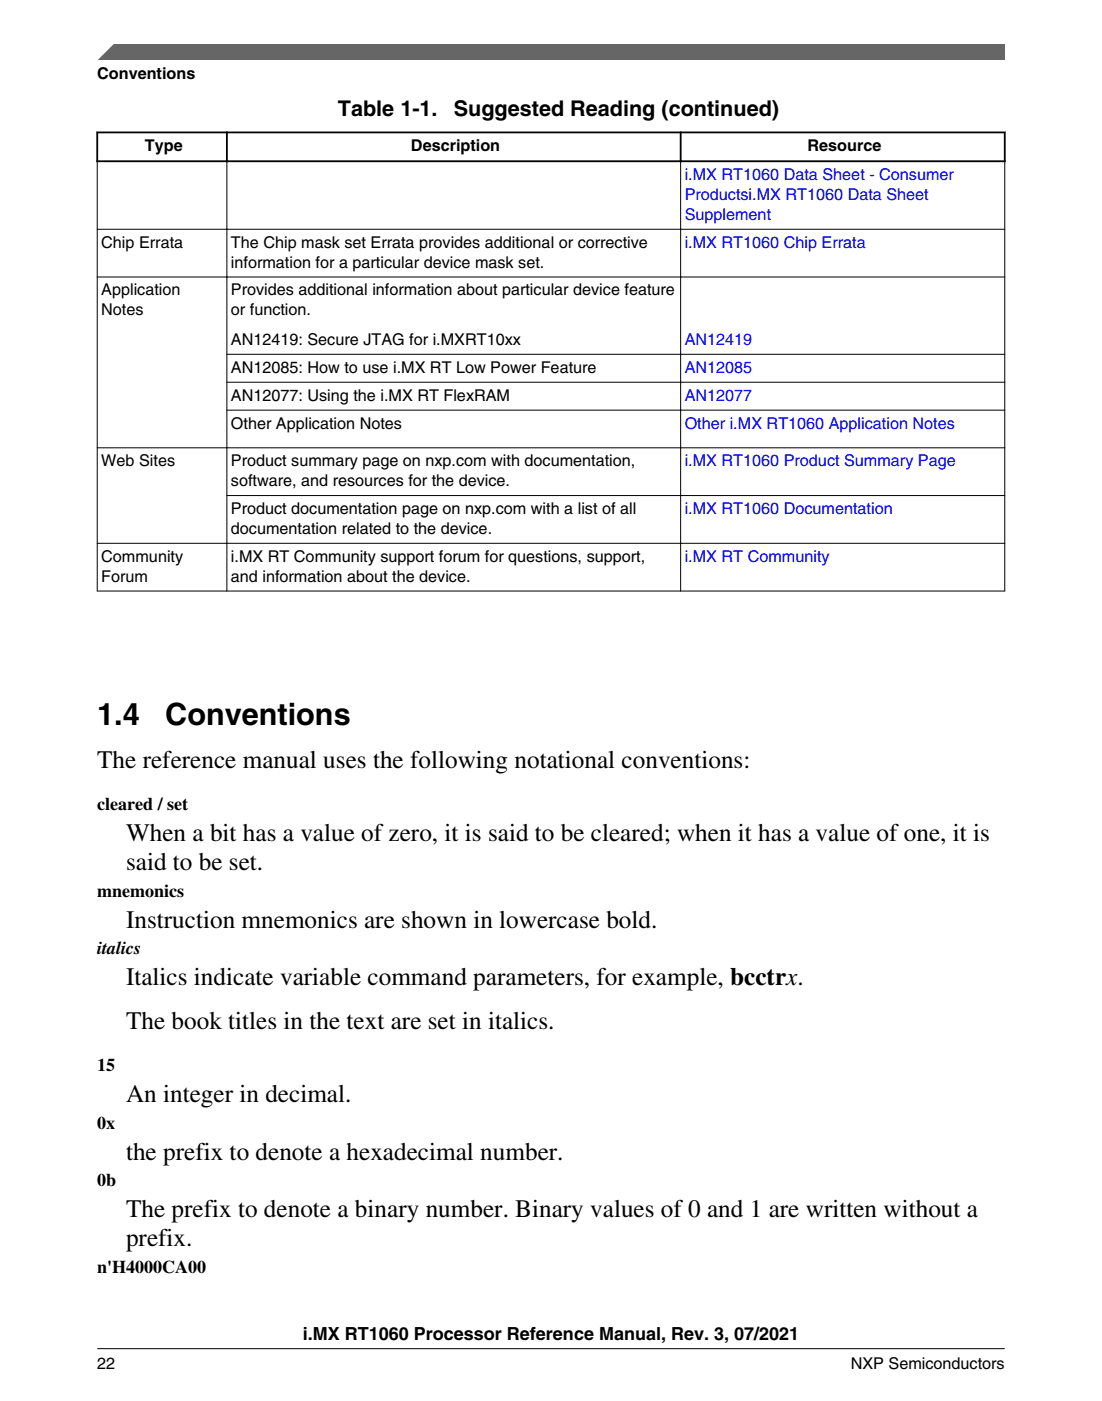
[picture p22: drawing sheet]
<svg xmlns="http://www.w3.org/2000/svg" width="216mm" height="274mm" viewBox="0 0 216 274" stroke-linecap="round" stroke-linejoin="round" font-family="sans-serif">
<defs><g id="words">
<g font-size="6">
<text x="19" y="141.9">1.4</text>
<text x="32.4" y="141.9">Conventions</text>
</g>
<g font-size="4.9">
<text x="19" y="150.4">The reference manual uses the following notational conventions:</text>
<text x="24.7" y="164.7">When a bit has a value of zero, it is said to be cleared; when it has a value of one, it is</text>
<text x="24.7" y="170.3">said to be set.</text>
<text x="24.7" y="181.6">Instruction mnemonics are shown in lowercase bold.</text>
<text x="24.7" y="192.9">Italics indicate variable command parameters, for example, bcctrx.</text>
<text x="24.7" y="201.5">The book titles in the text are set in italics.</text>
<text x="24.7" y="215.8">An integer in decimal.</text>
<text x="24.7" y="227.1">the prefix to denote a hexadecimal number.</text>
<text x="24.7" y="238.4">The prefix to denote a binary number. Binary values of 0 and 1 are written without a</text>
<text x="24.7" y="244">prefix.</text>
</g>
<g font-size="4.2">
<text x="66.2" y="22.7">Table 1-1.</text>
<text x="88.9" y="22.7">Suggested Reading (continued)</text>
</g>
<g font-size="3.5">
<text x="19.1" y="158.7">cleared / set</text>
<text x="19.1" y="175.6">mnemonics</text>
<text x="19" y="186.9">italics</text>
<text x="19.1" y="209.7">15</text>
<text x="19" y="221">0x</text>
<text x="19.1" y="232.3">0b</text>
<text x="19" y="249.2">n'H4000CA00</text>
<text x="59.3" y="262.3">i.MX RT1060 Processor Reference Manual, Rev. 3, 07/2021</text>
</g>
<g font-size="3.2">
<text x="19.1" y="15.5">Conventions</text>
<text x="28.4" y="29.6">Type</text>
<text x="80.5" y="29.6">Description</text>
<text x="158.2" y="29.6">Resource</text>
<text x="19.8" y="48.5">Chip Errata</text>
<text x="45.2" y="48.5">The Chip mask set Errata provides additional or corrective</text>
<text x="45.2" y="52.4">information for a particular device mask set.</text>
<text x="19.8" y="57.8">Application</text>
<text x="45.2" y="57.8">Provides additional information about particular device feature</text>
<text x="19.8" y="61.7">Notes</text>
<text x="45.2" y="61.7">or function.</text>
<text x="45.2" y="67.5">AN12419: Secure JTAG for i.MXRT10xx</text>
<text x="45.2" y="73">AN12085: How to use i.MX RT Low Power Feature</text>
<text x="45.2" y="78.4">AN12077: Using the i.MX RT FlexRAM</text>
<text x="45.2" y="83.9">Other Application Notes</text>
<text x="19.8" y="91.3">Web Sites</text>
<text x="45.2" y="91.3">Product summary page on nxp.com with documentation,</text>
<text x="45.2" y="95.2">software, and resources for the device.</text>
<text x="45.2" y="100.6">Product documentation page on nxp.com with a list of all</text>
<text x="45.2" y="104.5">documentation related to the device.</text>
<text x="19.8" y="110">Community</text>
<text x="19.8" y="113.9">Forum</text>
<text x="45.2" y="110">i.MX RT Community support forum for questions, support,</text>
<text x="45.2" y="113.9">and information about the device.</text>
<text x="19.1" y="268">22</text>
<text x="166.7" y="268">NXP Semiconductors</text>
</g>
<g font-size="3.2" fill="#00f">
<text x="134.1" y="35.3">i.MX RT1060 Data Sheet - Consumer</text>
<text x="134.1" y="39.1">Productsi.MX RT1060 Data Sheet</text>
<text x="134.1" y="43">Supplement</text>
<text x="134.1" y="48.5">i.MX RT1060 Chip Errata</text>
<text x="134.1" y="67.5">AN12419</text>
<text x="134.1" y="73">AN12085</text>
<text x="134.1" y="78.4">AN12077</text>
<text x="134.1" y="83.9">Other i.MX RT1060 Application Notes</text>
<text x="134.1" y="91.3">i.MX RT1060 Product Summary Page</text>
<text x="134.1" y="100.6">i.MX RT1060 Documentation</text>
<text x="134.1" y="110">i.MX RT Community</text>
</g>
</g></defs>
<path d="M18.9 25.9h178.1M18.9 31.6h178.1M19 25.8v5.9M44.4 25.8v5.9M133.3 25.8v5.9M196.8 25.8v5.9" fill="none" stroke="#000" stroke-width=".35"/>
<g fill="none" stroke="#000" stroke-width=".2">
<path d="M19 31.7v84.1M44.4 31.4v84.4M133.3 31.7v84.1M196.8 31.7v84.1M19 44.9h177.9M19 54.2h177.9M44.4 69.4h152.5M44.4 74.8h152.5M19 87.7h177.9M44.4 80.3h152.5M44.4 97h152.5M19 115.7h177.9"/>
<path d="M196.9 106.4h-177.9"/>
</g>
<path d="M19 11.7l5.7-3.1 172.2 .1v3z" fill="#666"/>
<path d="M22.5 8.6l-3.1 3.1" fill="none" stroke="#666" stroke-width=".28"/>
<path d="M19 264.1h177.8" fill="none" stroke="#000" stroke-width=".2"/>
<use href="#words"/>
</svg>
